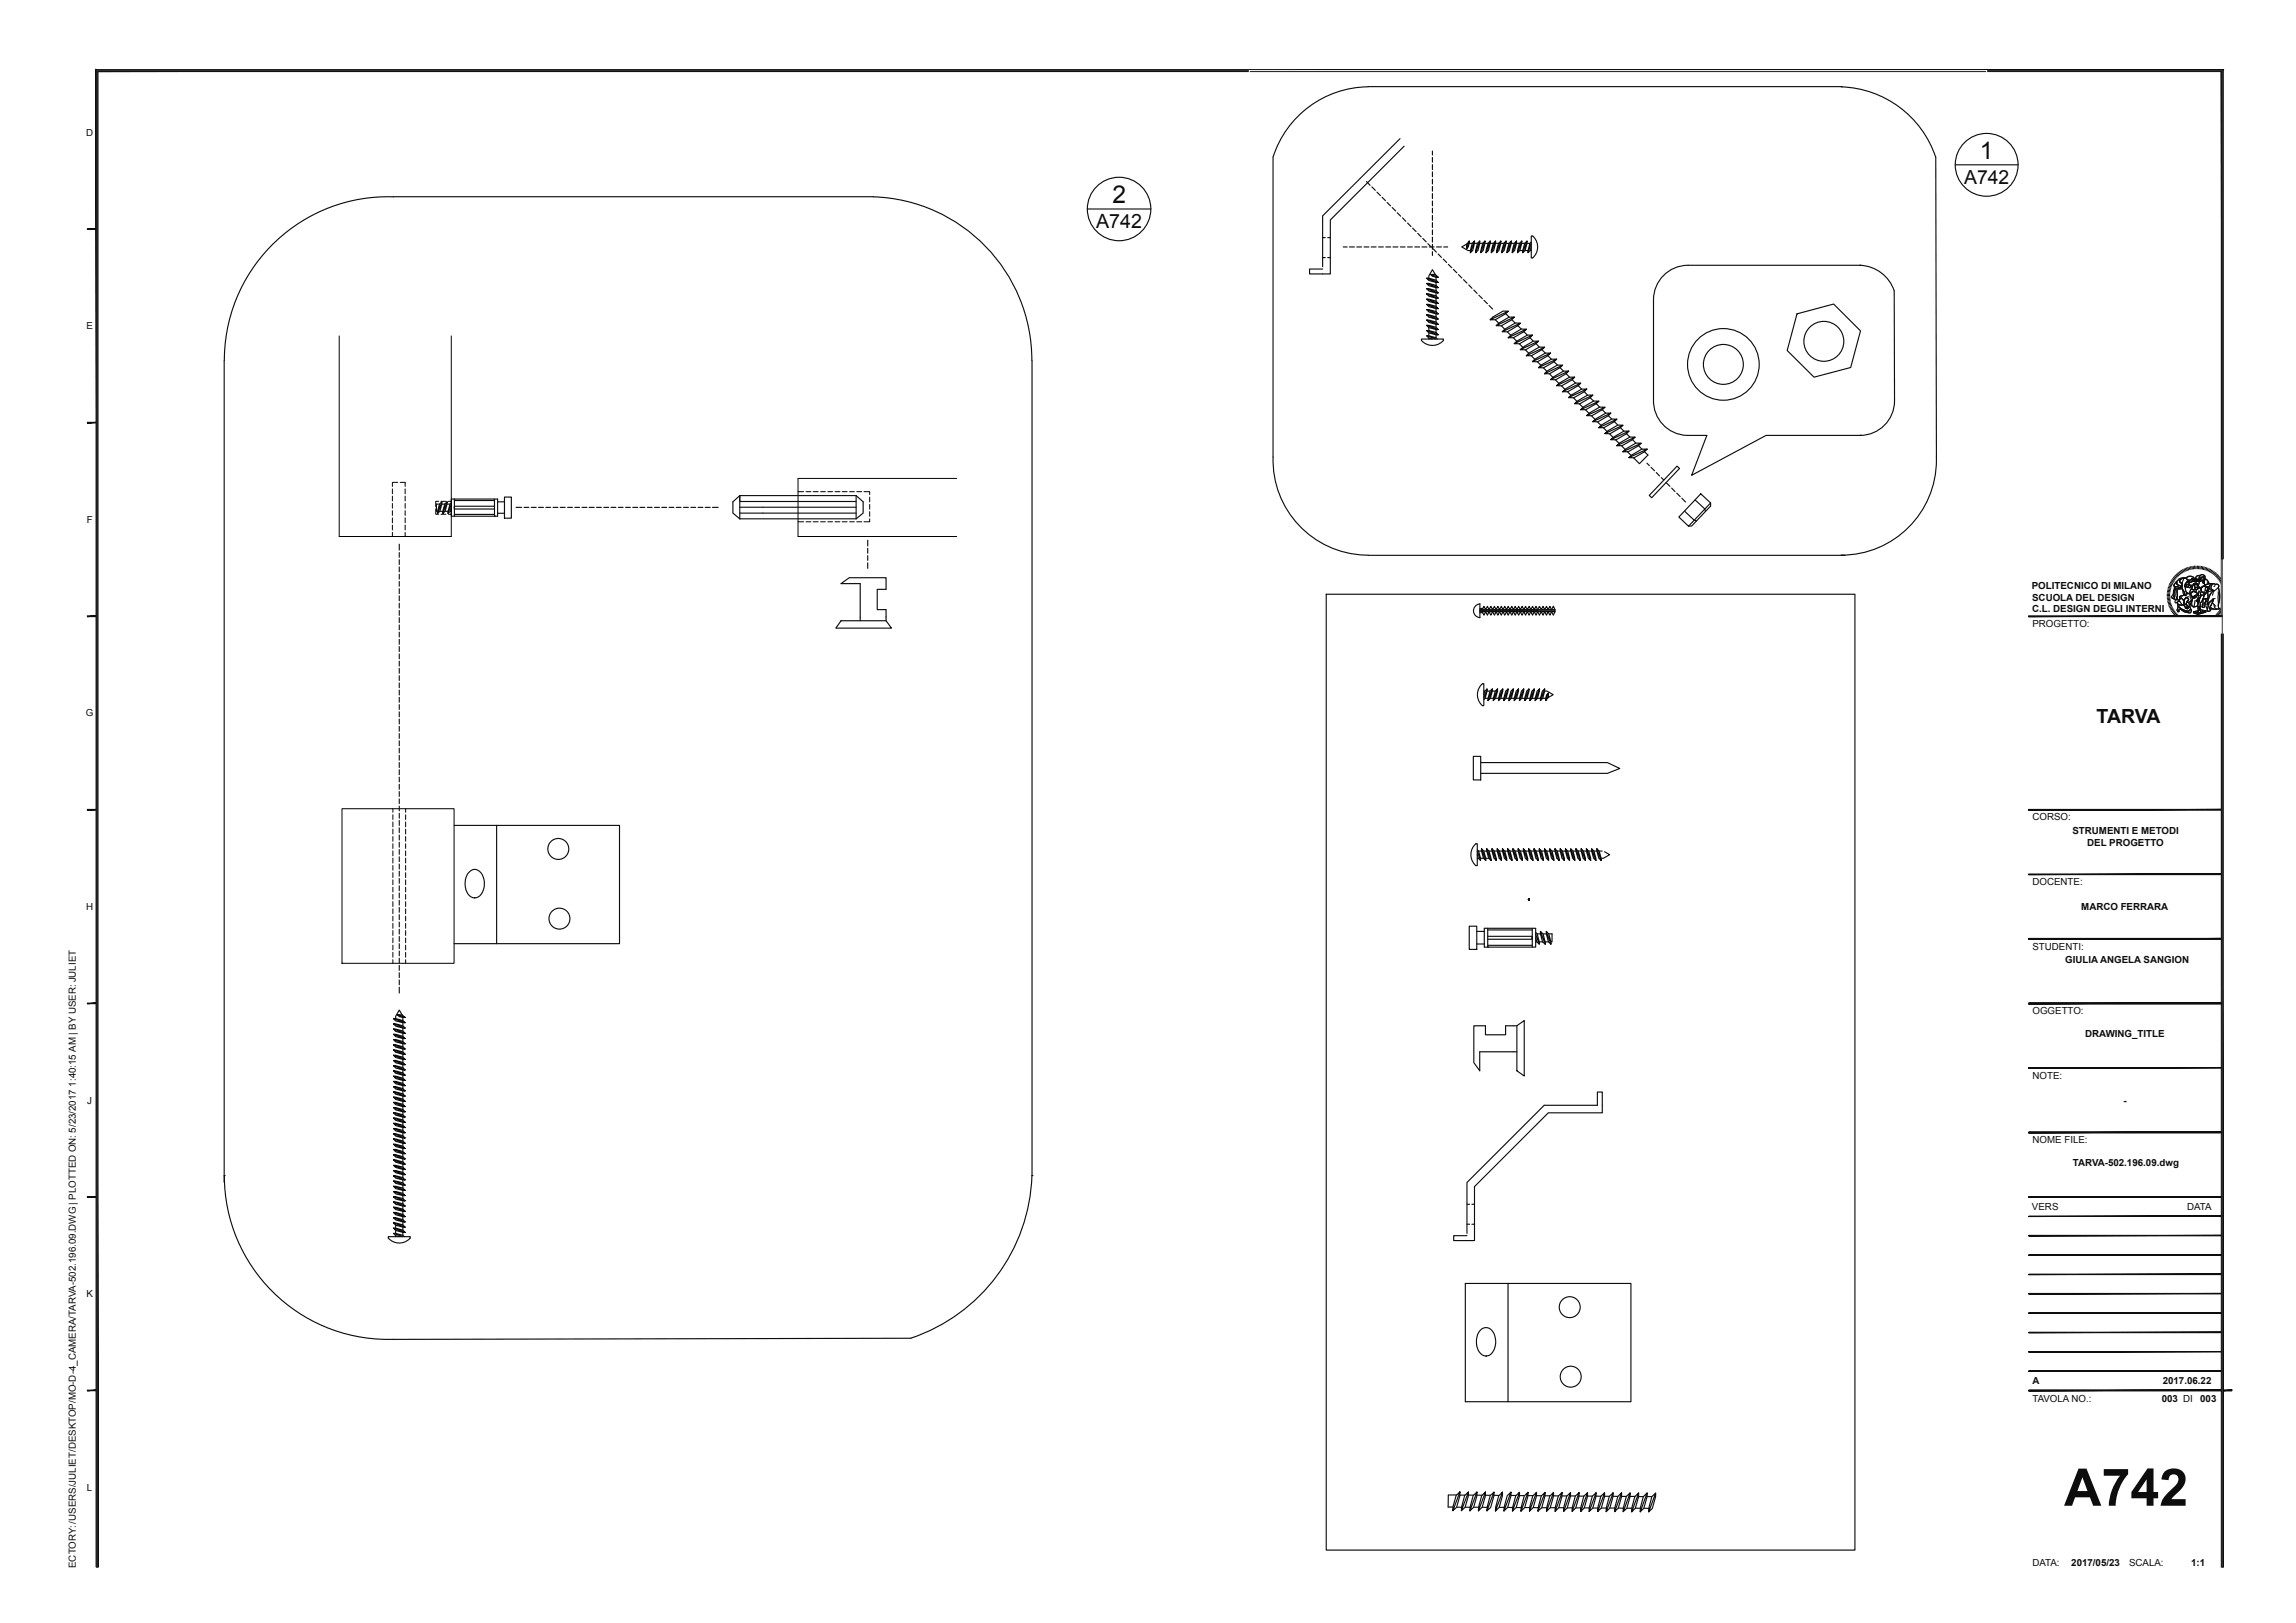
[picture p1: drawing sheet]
<svg xmlns="http://www.w3.org/2000/svg" width="594mm" height="420mm" viewBox="0 0 594 420" stroke-linecap="round" stroke-linejoin="round" font-family="sans-serif">
<defs><g id="words">
<text font-size="13.4" fill="#0d0d0d" x="534" y="389.7">A742</text>
<text font-size="6.4" fill="#0d0d0d" x="287.8" y="52.6">2</text>
<text font-size="6.3" fill="#0d0d0d" x="512.2" y="41.2">1</text>
<text font-size="5.1" fill="#0d0d0d" x="283.6" y="59.1">A742</text>
<g font-size="5" fill="#0d0d0d">
<text x="508.1" y="47.6">A742</text>
<text x="542.4" y="187.2">TARVA</text>
</g>
<g font-size="2.5" fill="#0d0d0d">
<text x="22.3" y="35.2">D</text>
<text x="22.4" y="85.2">E</text>
<text x="22.4" y="135.3">F</text>
<text x="525.7" y="152.4">POLITECNICO DI MILANO</text>
<text x="525.7" y="155.4">SCUOLA DEL DESIGN</text>
<text x="525.7" y="158.5">C.L. DESIGN DEGLI INTERNI</text>
<text x="525.8" y="162.2">PROGETTO:</text>
<text x="22.2" y="185.4">G</text>
<text x="525.8" y="212.3">CORSO:</text>
<text x="536.2" y="215.8">STRUMENTI E METODI</text>
<text x="540" y="218.8">DEL PROGETTO</text>
<text x="525.8" y="229">DOCENTE:</text>
<text x="22.3" y="235.5">H</text>
<text x="538.4" y="235.5">MARCO FERRARA</text>
<text x="525.8" y="245.7">STUDENTI:</text>
<text x="534.3" y="249.2">GIULIA ANGELA SANGION</text>
<text x="525.8" y="262.4">OGGETTO:</text>
<text x="539.5" y="268.4">DRAWING_TITLE</text>
<text x="525.8" y="279.1">NOTE:</text>
<text x="22.6" y="285.6">J</text>
<text x="549.4" y="285.6">-</text>
<text x="525.8" y="295.8">NOME FILE:</text>
<text x="536.3" y="301.8">TARVA-502.196.09.dwg</text>
<text x="525.7" y="313.1">VERS</text>
<text x="565.8" y="313.1">DATA</text>
<text x="22.4" y="335.7">K</text>
<text x="525.8" y="358.2">A</text>
<text x="559.5" y="358.2">2017.06.22</text>
<text x="525.8" y="362.7">TAVOLA NO.:</text>
<text x="559.3" y="362.7">003 DI</text>
<text x="569.2" y="362.7">003</text>
<text x="22.5" y="385.8">L</text>
<text x="525.8" y="405.4">DATA:</text>
<text x="535.9" y="405.3">2017/05/23</text>
<text x="550.8" y="405.3">SCALA:</text>
<text x="566.8" y="405.3">1:1</text>
<text x="19.6" y="410.1" transform="rotate(-90 19.6 410.1)">DIRECTORY: /USERS/JULIET/DESKTOP/MO-D-4_CAMERA/TARVA-502.196.09.DWG | PLOTTED ON: 5/23/2017 1:40:15 AM | BY USER: JULIET</text>
</g>
</g></defs>
<g fill="none" stroke="#000" stroke-width=".26">
<path d="M87.8 86.9v51.9h29v-51.9M101.5 124.8v1.1M101.5 126.5v1.3M101.5 128.4v1.2M101.5 130.3v1.2M101.5 132.1v1.3M101.5 134v1.3M101.5 135.9v1.2M101.5 137.8v1M101.6 124.8h1.3M103.5 124.8h1.3v1.1M104.8 126.5v1.3"/>
<path d="M104.8 128.4v1.2M104.8 130.3v1.2M104.8 132.1v1.3M104.8 134v1.3M104.8 135.9v1.2M104.8 137.8v1M112.7 131.7v1.4h.8M113.5 129.7h-.8v1.4M114.1 133.1h1.3M114.1 129.7h1.3M116 133.1h.8M116 129.7h.8"/>
<path d="M206.5 127.2h1.4M206.5 135h1.4M208.5 127.2h1.3M208.5 135h1.3M210.4 127.2h1.3M210.4 135h1.3M212.3 127.2h1.2M212.3 135h1.2M214.2 127.2h1.2M214.2 135h1.2M216 127.2h1.3M216 135h1.3"/>
<path d="M217.9 127.2h1.3M217.9 135h1.3M219.8 127.2h1.2M219.8 135h1.2M221.7 127.2h1.2M221.7 135h1.2M223.5 127.2h1.5v.8M225 134.3v.7h-1.5M225 128.6v1.3M225 130.5v1.3M225 132.4v1.2M247.5 123.8h-41v15h41"/>
<path d="M88.5 209.3h29v40h-29zM101.6 209.3v.9M101.6 210.8v1.3M101.6 212.7v1.3M101.6 214.6v1.2M101.6 216.5v1.2M101.6 218.3v1.3M104.9 209.3v.9M104.9 210.8v1.3M104.9 212.7v1.3M104.9 214.6v1.2M104.9 216.5v1.2"/>
<path d="M104.9 218.3v1.3M101.6 220.2v1.3M101.6 222.1v1.2M101.6 224v1.2M101.6 225.8v1.3M101.6 227.7v1.3M101.6 229.6v1.2M101.6 231.5v1.2M101.6 233.3v1.3M101.6 235.2v1.3M101.6 237.1v1.2M101.6 239v1.2"/>
<path d="M104.9 220.2v1.3M104.9 222.1v1.2M104.9 224v1.2M104.9 225.8v1.3M104.9 227.7v1.3M104.9 229.6v1.2M104.9 231.5v1.2M104.9 233.3v1.3M104.9 235.2v1.3M104.9 237.1v1.2M104.9 239v1.2M395.4 232.8h.1"/>
<path d="M101.6 240.8v1.3M101.6 242.7v1.2M101.6 244.6v1.2M101.6 246.4v1.3M101.6 248.4v.9M104.9 240.8v1.3M104.9 242.7v1.2M104.9 244.6v1.2M104.9 246.4v1.3M104.9 248.4v.9"/>
</g>
<g fill="none" stroke="#0d0d0d" stroke-width=".3">
<path d="M101.8 50.9h124.2M101.8 50.9a42.4 42.4 0 0 0-43.8 42.4v212.7M225.9 50.9a42.4 42.4 0 0 1 41.1 42.4M267 93.3v210.9M113.7 130.5l-.5 2.4 1.1-3-.5 2.4-.6 .6M113.8 132.3h.8M114.3 129.9l-.6 .6h-.8v1.8h.3M114.3 130.5h.8M115.1 132.3h.8M115.7 129.9l-.6 .6-.5 2.4 1.1-3-.6 2.4-.5 .6M115.7 130.5h.7M116.5 132.3h.3"/>
<path d="M116.8 130.1l-.4 .4-.5 2.4 .9-2.3M116.8 131.4l-.3 .9-.6 .6M117.6 129.1v4.5M117.6 129.5h10.3M117.6 133.1h10.3M127.9 133.6h.1M127.9 131h-10.3v.7h10.3M127.9 129.1v4.5M128.7 129.9v-.8h-11.9v4.5h11.9v-.8M128.7 132.8h1.8M130.5 128.6h1.8v5.5h-1.8zM130.5 129.9h-1.8v2.9"/>
<path d="M133.5 131.3h1.5M135.6 131.3h1.2M137.5 131.3h1.2M139.3 131.3h1.3M141.2 131.3h1.3M143.1 131.3h1.2M144.9 131.3h1.3M146.9 131.3h1.2M148.7 131.3h1.2M150.6 131.3h1.2M152.4 131.3h1.3M154.3 131.3h1.3"/>
<path d="M156.2 131.3h1.3M158.1 131.3h1.2M160 131.3h1.2M161.8 131.3h1.3M163.7 131.3h1.3M165.6 131.3h1.2M167.5 131.3h1.2M169.3 131.3h1.3M171.2 131.3h1.3M173.1 131.3h1.2M175 131.3h1.2M176.8 131.3h1.3"/>
<path d="M178.7 131.3h1.3M180.6 131.3h1.2M182.5 131.3h1.2M184.3 131.3h1.5M191.4 128.3l-1.8 1.6v2.9l1.8 1.5M191.4 128.3v1.5h30.1M191.4 128.3h30.1M191.4 134.3h30.1M191.4 128.3v6M191.4 131.3h30.1M191.4 132.8h30.1M221.5 128.3l1.8 1.6v2.9l-1.8 1.5"/>
<path d="M221.5 128.3v6M224.5 139.8v1.5M103.3 140.8v1.5M103.3 143v1.2M103.3 144.8v1.3M103.3 146.7v1.3M103.3 148.6v1.2M103.3 150.5v1.2M103.3 152.3v1.3M103.3 154.2v1.3M103.3 156.1v1.2M103.3 158v1.2"/>
<path d="M103.3 159.8v1.3M224.5 141.9v1.3M224.5 143.8v1.2M224.5 145.7v1.4M103.3 161.7v1.3M103.3 163.6v1.2M103.3 165.5v1.2M103.3 167.3v1.3M103.3 169.2v1.3M103.3 171.1v1.3M103.3 173v1.2M103.3 174.9v1.2"/>
<path d="M103.3 176.7v1.3M103.3 178.6v1.3M217.6 160.6h11.6l1.4 1.9h-14.4zM222.5 160.6v-9.6h-4.9l2.1-1.5h9.5v3h-2.3v5.3h2.3v2.8M103.3 180.4v1.3M103.3 182.4v1.2M103.3 184.2v1.3M103.3 186.1v1.3M103.3 188v1.2M103.3 189.8v1.3M103.3 191.7v1.3M103.3 193.6v1.2"/>
<path d="M103.3 195.5v1.2M103.3 197.3v1.3M103.3 199.2v1.3M103.3 201.1v1.2M103.3 203v1.2M103.3 204.8v1.3M103.3 206.7v1.3M103.3 208.6v1.2M103.3 210.5v1.2M103.3 212.3v1.3M103.3 214.2v1.3M103.3 216.1v1.3"/>
<path d="M103.3 218v1.2M103.3 219.9v1.2M117.5 213.6h11M128.5 213.6v30.6h-11M128.5 213.6h31.8v30.6h-31.8M103.3 221.7v1.3M103.3 223.6v1.3M103.3 225.5v1.2M103.3 227.4v1.2M103.3 229.2v1.3M103.3 231.1v1.3M103.3 233v1.2"/>
<path d="M103.3 234.8v1.3M103.3 236.7v1.3M103.3 238.6v1.2M121.3 225.8a1.96 1.96 0 0 1 3.4 .5 4.6 4.6 0 0 1-1 5.8 2.29 2.29 0 0 1-3.2-1.9l-.1-2a4.1 4.1 0 0 1 .9-2.4zM395.4 232.8h.1M103.3 240.5v1.2M103.3 242.3v1.3M103.3 244.2v1.3M103.3 246.1v1.2M103.3 248v1.2M103.3 249.8v1.3M103.3 251.7v1.3"/>
<path d="M103.3 253.6v1.2M103.3 255.5v1.5M101.8 273.1l.6 .6 2.4 .5-3-1.1 2.4 .5 .6 .6M101.8 270.4l.6 .6 2.4 .5-3-1.1 2.4 .5 .6 .6M101.8 271.7l.6 .6 2.4 .5-3-1.1 2.4 .5 .6 .6M101.8 263.6l.6 .6 2.4 .5-3-1.1 2.4 .5 .6 .6M101.8 264.9l.6 .6 2.4 .5-3-1.1 2.4 .6 .6 .5M101.8 278.5l.6 .6 2.4 .5-3-1.1 2.4 .5 .6 .6M101.8 279.8l.6 .6 2.4 .5-3-1.1 2.4 .6 .6 .5M101.8 275.8l.6 .6 2.4 .5-3-1.1 2.4 .5 .6 .6M101.8 277.1l.6 .6 2.4 .5-3-1.1 2.4 .5 .6 .6M101.8 274.4l.6 .6 2.4 .5-3-1.1 2.4 .5 .6 .6"/>
<path d="M101.8 269l.6 .6 2.4 .5-3-1.1 2.4 .5 .6 .6M101.8 266.3l.6 .6 2.4 .5-3-1.1 2.4 .5 .6 .6M101.8 267.7l.6 .5 2.4 .6-3-1.1 2.4 .5 .6 .6M102.9 262.6l.4 .5 1.5 .2-1.9-.7 1.2 .1 .7 .6M104.1 262.7l-.8-1.3-.9 1.6v.6M104.2 263.3v.8M104.2 264.7v.8M104.2 266v.8M104.2 267.4v.8M104.2 268.8v.7M104.2 270.1v.8M104.2 271.5v.7"/>
<path d="M104.2 272.8v.8M104.2 274.2v.7M104.2 275.5v.8M104.2 276.9v.7M104.2 278.2v.8M104.2 279.6v.8M101.8 298.8l.6 .6 2.4 .5-3-1.1 2.4 .5 .6 .6M101.8 296.1l.6 .6 2.4 .5-3-1.1 2.4 .5 .6 .6M101.8 297.5l.6 .6 2.4 .5-3-1.1 2.4 .5 .6 .6M101.8 294.7l.6 .6 2.4 .6-3-1.2 2.4 .6 .6 .6M101.8 292l.6 .6 2.4 .5-3-1.1 2.4 .5 .6 .6M101.8 293.4l.6 .6 2.4 .5-3-1.1 2.4 .5 .6 .6"/>
<path d="M101.8 290.7l.6 .6 2.4 .5-3-1.1 2.4 .5 .6 .6M101.8 288l.6 .6 2.4 .5-3-1.1 2.4 .5 .6 .6M101.8 289.3l.6 .6 2.4 .5-3-1.1 2.4 .5 .6 .6M101.8 285.3l.6 .6 2.4 .5-3-1.1 2.4 .5 .6 .6M101.8 286.6l.6 .6 2.4 .5-3-1.1 2.4 .5 .6 .6M101.8 283.9l.6 .6 2.4 .5-3-1.1 2.4 .5 .6 .6M101.8 282.6l.6 .6 2.4 .5-3-1.1 2.4 .5 .6 .6M101.8 281.2l.6 .6 2.4 .5-3-1.1 2.4 .5 .6 .6M104.2 280.9v.8M104.2 282.3v.8M104.2 283.7v.7M104.2 285v.8"/>
<path d="M104.2 286.4v.7M104.2 287.7v.8M104.2 289.1v.7M104.2 290.4v.8M104.2 291.8v.7M104.2 293.1v.8M104.2 294.5v.8M104.2 295.9v.7M104.2 297.2v.8M104.2 298.6v.7M104.2 299.9v.8M58 304.2h.1"/>
<path d="M58 304.2a42.4 42.4 0 0 0 43.8 42.4M101.8 315.1l.6 .6 2.4 .5-3-1.1 2.4 .5 .6 .6M101.8 316.5l.6 .6 2.4 .5-3-1.1 2.4 .5 .6 .6M101.8 317.8l.6 .6 2.4 .5-3-1.1 2.4 .5 .6 .6M101.8 312.4l.6 .6 2.4 .5-3-1.1 2.4 .5 .6 .6M101.8 313.8l.6 .6 2.4 .5-3-1.1 2.4 .5 .6 .6M101.8 311l.6 .6 2.4 .5-3-1.1 2.4 .5 .6 .6M101.8 319.2l.6 .6 .9 .2M101.8 308.3l.6 .6 2.4 .5-3-1.1 2.4 .5 .6 .6M101.8 309.7l.6 .6 2.4 .5-3-1.1 2.4 .5 .6 .6M101.8 305.6l.6 .6 2.4 .5-3-1.1 2.4 .5 .6 .6M101.8 307l.6 .6 2.4 .4-3-1 2.4 .4 .6 .6"/>
<path d="M101.8 304.3l.6 .6 2.4 .4-3-1 2.4 .4 .6 .6M101.8 302.9l.6 .6 2.4 .5-3-1.1 2.4 .5 .6 .6M101.8 301.6l.6 .5 2.4 .5-3-1 2.4 .4 .6 .6M101.8 300.2l.6 .6 2.4 .5-3-1.1 2.4 .5 .6 .6M102.4 317.1v.7M102.4 318.4v.8M102.4 319.8v.2M104.2 301.3v.7M104.2 302.6v.8M104.2 304v.7M104.2 305.3v.8M104.2 306.7v.7"/>
<path d="M104.2 308v.8M104.2 309.4v.8M104.2 310.8v.7M104.2 312.1v.8M104.2 313.5v.8M104.2 314.9v.7M104.2 316.2v.8M104.2 317.6v.7M104.2 318.9v.8M267 304.2a46 46 0 0 1-31.3 42.1l-133.9 .3M267 304.2h.1M100.5 320h5.6v.4a3.8 3.8 0 0 1-5.6 0z"/>
<path d="M104.1 320l-2.3-.8 2.4 .5 .4 .3"/>
<circle cx="144.4" cy="219.7" r="2.71"/>
<circle cx="144.7" cy="237.7" r="2.71"/>
</g>
<path d="M395.4 232.8h.1" fill="none" stroke="#000" stroke-width=".26"/>
<path d="M395.4 232.8h.1" fill="none" stroke="#0d0d0d" stroke-width=".3"/>
<path d="M395.4 232.8h.1" fill="none" stroke="#000" stroke-width=".26"/>
<path d="M395.4 232.8h.1" fill="none" stroke="#0d0d0d" stroke-width=".3"/>
<path d="M395.4 232.8h.1" fill="none" stroke="#000" stroke-width=".26"/>
<path d="M395.4 232.8h.1" fill="none" stroke="#0d0d0d" stroke-width=".3"/>
<path d="M395.4 232.8h.1" fill="none" stroke="#000" stroke-width=".26"/>
<path d="M395.4 232.8h.1" fill="none" stroke="#0d0d0d" stroke-width=".3"/>
<path d="M395.4 232.8h.1" fill="none" stroke="#000" stroke-width=".26"/>
<path d="M395.4 232.8h.1" fill="none" stroke="#0d0d0d" stroke-width=".3"/>
<path d="M395.4 232.8h.1" fill="none" stroke="#000" stroke-width=".26"/>
<path d="M395.4 232.8h.1" fill="none" stroke="#0d0d0d" stroke-width=".3"/>
<path d="M395.4 232.8h.1" fill="none" stroke="#000" stroke-width=".26"/>
<path d="M395.4 232.8h.1" fill="none" stroke="#0d0d0d" stroke-width=".3"/>
<path d="M395.4 232.8h.1" fill="none" stroke="#0d0d0d" stroke-width=".3"/>
<path d="M395.4 232.8h.1" fill="none" stroke="#0d0d0d" stroke-width=".3"/>
<path d="M395.4 232.8h.1" fill="none" stroke="#0d0d0d" stroke-width=".3"/>
<path d="M395.4 232.8h.1" fill="none" stroke="#000" stroke-width=".26"/>
<path d="M395.4 232.8h.1" fill="none" stroke="#0d0d0d" stroke-width=".3"/>
<path d="M395.4 232.8h.1" fill="none" stroke="#000" stroke-width=".26"/>
<path d="M395.4 232.8h.1" fill="none" stroke="#0d0d0d" stroke-width=".3"/>
<path d="M395.4 232.8h.1" fill="none" stroke="#000" stroke-width=".26"/>
<path d="M395.4 232.8h.1" fill="none" stroke="#0d0d0d" stroke-width=".3"/>
<path d="M395.4 232.8h.1" fill="none" stroke="#000" stroke-width=".26"/>
<path d="M395.4 232.8h.1" fill="none" stroke="#0d0d0d" stroke-width=".3"/>
<path d="M395.4 232.8h.1" fill="none" stroke="#000" stroke-width=".26"/>
<path d="M395.4 232.8h.1" fill="none" stroke="#0d0d0d" stroke-width=".3"/>
<path d="M395.4 232.8h.1" fill="none" stroke="#000" stroke-width=".26"/>
<path d="M395.4 232.8h.1" fill="none" stroke="#0d0d0d" stroke-width=".3"/>
<path d="M395.4 232.8h.1" fill="none" stroke="#000" stroke-width=".26"/>
<path d="M395.4 232.8h.1" fill="none" stroke="#0d0d0d" stroke-width=".3"/>
<path d="M395.4 232.8h.1" fill="none" stroke="#000" stroke-width=".26"/>
<path d="M395.4 232.8h.1" fill="none" stroke="#0d0d0d" stroke-width=".3"/>
<path d="M395.4 232.8h.1" fill="none" stroke="#000" stroke-width=".26"/>
<path d="M395.4 232.8h.1" fill="none" stroke="#0d0d0d" stroke-width=".3"/>
<path d="M395.4 232.8h.1" fill="none" stroke="#000" stroke-width=".26"/>
<path d="M395.4 232.8h.1" fill="none" stroke="#f00" stroke-width=".26"/>
<path d="M395.4 232.8h.1" fill="none" stroke="#000" stroke-width=".26"/>
<path d="M395.4 232.8h.1" fill="none" stroke="#f00" stroke-width=".26"/>
<path d="M395.4 232.8h.1" fill="none" stroke="#000" stroke-width=".26"/>
<path d="M395.4 232.8h.1" fill="none" stroke="#ff0" stroke-width=".26"/>
<path d="M395.4 232.8h.1" fill="none" stroke="#000" stroke-width=".26"/>
<path d="M395.4 232.8h.1" fill="none" stroke="#0d0d0d" stroke-width=".3"/>
<path d="M395.4 232.8h.1" fill="none" stroke="#000" stroke-width=".26"/>
<path d="M395.4 232.8h.1" fill="none" stroke="#0d0d0d" stroke-width=".3"/>
<path d="M395.4 232.8h.1" fill="none" stroke="#989898" stroke-width=".26"/>
<path d="M395.4 232.8h.1" fill="none" stroke="#0d0d0d" stroke-width=".3"/>
<path d="M395.4 232.8h.1" fill="none" stroke="#989898" stroke-width=".26"/>
<path d="M395.4 232.8h.1" fill="none" stroke="#000" stroke-width=".26"/>
<path d="M395.4 232.8h.1" fill="none" stroke="#0d0d0d" stroke-width=".3"/>
<path d="M395.4 232.8h.1" fill="none" stroke="#0d0d0d" stroke-width=".3"/>
<path d="M395.4 232.8h.1" fill="none" stroke="#0d0d0d" stroke-width=".3"/>
<path d="M395.4 232.8h.1" fill="none" stroke="#0d0d0d" stroke-width=".3"/>
<path d="M395.4 232.8h.1" fill="none" stroke="#0d0d0d" stroke-width=".3"/>
<path d="M395.4 232.8h.1" fill="none" stroke="#0d0d0d" stroke-width=".3"/>
<path d="M395.4 232.8h.1" fill="none" stroke="#000" stroke-width=".26"/>
<path d="M395.4 232.8h.1" fill="none" stroke="#0d0d0d" stroke-width=".3"/>
<path d="M395.4 232.8h.1" fill="none" stroke="#000" stroke-width=".26"/>
<path d="M395.4 232.8h.1" fill="none" stroke="#0d0d0d" stroke-width=".3"/>
<path d="M395.4 232.8h.1" fill="none" stroke="#000" stroke-width=".26"/>
<path d="M395.4 232.8h.1" fill="none" stroke="#0d0d0d" stroke-width=".3"/>
<path d="M395.4 232.8h.1" fill="none" stroke="#000" stroke-width=".26"/>
<path d="M395.4 232.8h.1" fill="none" stroke="#0d0d0d" stroke-width=".3"/>
<path d="M395.4 232.8h.1" fill="none" stroke="#000" stroke-width=".26"/>
<path d="M395.4 232.8h.1" fill="none" stroke="#0d0d0d" stroke-width=".3"/>
<path d="M395.4 232.8h.1" fill="none" stroke="#0d0d0d" stroke-width=".3"/>
<path d="M395.4 232.8h.1" fill="none" stroke="#0d0d0d" stroke-width=".3"/>
<path d="M395.4 232.8h.1" fill="none" stroke="#0d0d0d" stroke-width=".3"/>
<path d="M395.4 232.8h.1" fill="none" stroke="#0d0d0d" stroke-width=".3"/>
<path d="M395.4 232.8h.1" fill="none" stroke="#0d0d0d" stroke-width=".3"/>
<path d="M395.4 232.8h.1" fill="none" stroke="#0d0d0d" stroke-width=".3"/>
<path d="M395.4 232.8h.1" fill="none" stroke="#000" stroke-width=".26"/>
<path d="M395.4 232.8h.1" fill="none" stroke="#0d0d0d" stroke-width=".3"/>
<path d="M395.4 232.8h.1" fill="none" stroke="#0d0d0d" stroke-width=".3"/>
<path d="M395.4 232.8h.1" fill="none" stroke="#989898" stroke-width=".26"/>
<path d="M395.4 232.8h.1" fill="none" stroke="#000" stroke-width=".26"/>
<path d="M395.4 232.8h.1" fill="none" stroke="#0d0d0d" stroke-width=".3"/>
<path d="M395.4 232.8h.1" fill="none" stroke="#000" stroke-width=".26"/>
<path d="M395.4 232.8h.1" fill="none" stroke="#0d0d0d" stroke-width=".3"/>
<path d="M395.4 232.8h.1" fill="none" stroke="#000" stroke-width=".26"/>
<path d="M395.4 232.8h.1" fill="none" stroke="#0d0d0d" stroke-width=".3"/>
<path d="M395.4 232.8h.1" fill="none" stroke="#000" stroke-width=".26"/>
<path d="M395.4 232.8h.1" fill="none" stroke="#0d0d0d" stroke-width=".3"/>
<path d="M395.4 232.8h.1" fill="none" stroke="#000" stroke-width=".26"/>
<path d="M395.4 232.8h.1" fill="none" stroke="#0d0d0d" stroke-width=".3"/>
<path d="M395.4 232.8h.1" fill="none" stroke="#000" stroke-width=".26"/>
<path d="M395.4 232.8h.1" fill="none" stroke="#0d0d0d" stroke-width=".3"/>
<path d="M395.4 232.8h.1" fill="none" stroke="#000" stroke-width=".26"/>
<path d="M395.4 232.8h.1" fill="none" stroke="#0d0d0d" stroke-width=".3"/>
<path d="M395.4 232.8h.1" fill="none" stroke="#000" stroke-width=".26"/>
<path d="M395.4 232.8h.1" fill="none" stroke="#0d0d0d" stroke-width=".3"/>
<path d="M395.4 232.8h.1" fill="none" stroke="#000" stroke-width=".26"/>
<path d="M395.4 232.8h.1" fill="none" stroke="#0d0d0d" stroke-width=".3"/>
<path d="M395.4 232.8h.1" fill="none" stroke="#000" stroke-width=".26"/>
<path d="M395.4 232.8h.1" fill="none" stroke="#0d0d0d" stroke-width=".3"/>
<path d="M395.4 232.8h.1" fill="none" stroke="#000" stroke-width=".26"/>
<path d="M395.4 232.8h.1" fill="none" stroke="#0d0d0d" stroke-width=".3"/>
<path d="M395.4 232.8h.1" fill="none" stroke="#000" stroke-width=".26"/>
<path d="M395.4 232.8h.1" fill="none" stroke="#0d0d0d" stroke-width=".3"/>
<path d="M395.4 232.8h.1" fill="none" stroke="#000" stroke-width=".26"/>
<path d="M395.4 232.8h.1" fill="none" stroke="#0d0d0d" stroke-width=".3"/>
<path d="M395.4 232.8h.1" fill="none" stroke="#000" stroke-width=".26"/>
<path d="M395.4 232.8h.1" fill="none" stroke="#0d0d0d" stroke-width=".3"/>
<path d="M395.4 232.8h.1" fill="none" stroke="#0d0d0d" stroke-width=".3"/>
<path d="M395.4 232.8h.1" fill="none" stroke="#000" stroke-width=".26"/>
<path d="M395.4 232.8h.1" fill="none" stroke="#0d0d0d" stroke-width=".3"/>
<path d="M395.4 232.8h.1" fill="none" stroke="#0d0d0d" stroke-width=".3"/>
<path d="M395.4 232.8h.1" fill="none" stroke="#000" stroke-width=".26"/>
<path d="M395.4 232.8h.1" fill="none" stroke="#0d0d0d" stroke-width=".3"/>
<path d="M395.4 232.8h.1" fill="none" stroke="#000" stroke-width=".26"/>
<path d="M395.4 232.8h.1" fill="none" stroke="#0d0d0d" stroke-width=".3"/>
<path d="M395.4 232.8h.1" fill="none" stroke="#000" stroke-width=".26"/>
<path d="M395.4 232.8h.1" fill="none" stroke="#0d0d0d" stroke-width=".3"/>
<path d="M395.4 232.8h.1" fill="none" stroke="#0d0d0d" stroke-width=".3"/>
<path d="M395.4 232.8h.1" fill="none" stroke="#000" stroke-width=".26"/>
<path d="M395.4 232.8h.1" fill="none" stroke="#0d0d0d" stroke-width=".3"/>
<path d="M395.4 232.8h.1" fill="none" stroke="#0d0d0d" stroke-width=".3"/>
<path d="M395.4 232.8h.1" fill="none" stroke="#f00" stroke-width=".26"/>
<path d="M395.4 232.8h.1" fill="none" stroke="#000" stroke-width=".26"/>
<path d="M395.4 232.8h.1" fill="none" stroke="#0d0d0d" stroke-width=".3"/>
<path d="M395.4 232.8h.1" fill="none" stroke="#000" stroke-width=".26"/>
<path d="M395.4 232.8h.1" fill="none" stroke="#0d0d0d" stroke-width=".3"/>
<path d="M395.4 232.8h.1" fill="none" stroke="#000" stroke-width=".26"/>
<path d="M395.4 232.8h.1" fill="none" stroke="#0d0d0d" stroke-width=".3"/>
<path d="M395.4 232.8h.1" fill="none" stroke="#000" stroke-width=".26"/>
<path d="M395.4 232.8h.1" fill="none" stroke="#0d0d0d" stroke-width=".3"/>
<path d="M395.4 232.8h.1" fill="none" stroke="#000" stroke-width=".26"/>
<path d="M395.4 232.8h.1" fill="none" stroke="#0d0d0d" stroke-width=".3"/>
<path d="M395.4 232.8h.1" fill="none" stroke="#000" stroke-width=".26"/>
<path d="M395.4 232.8h.1" fill="none" stroke="#0d0d0d" stroke-width=".3"/>
<path d="M395.4 232.8h.1" fill="none" stroke="#0d0d0d" stroke-width=".3"/>
<path d="M395.4 232.8h.1" fill="none" stroke="#0d0d0d" stroke-width=".3"/>
<path d="M395.4 232.8h.1" fill="none" stroke="#0d0d0d" stroke-width=".3"/>
<path d="M395.4 232.8h.1" fill="none" stroke="#0d0d0d" stroke-width=".3"/>
<path d="M395.4 232.8h.1" fill="none" stroke="#000" stroke-width=".26"/>
<path d="M395.4 232.8h.1" fill="none" stroke="#0d0d0d" stroke-width=".3"/>
<path d="M395.4 232.8h.1" fill="none" stroke="#000" stroke-width=".26"/>
<path d="M395.4 232.8h.1" fill="none" stroke="#0d0d0d" stroke-width=".3"/>
<path d="M395.4 232.8h.1" fill="none" stroke="#000" stroke-width=".26"/>
<path d="M395.4 232.8h.1" fill="none" stroke="#0d0d0d" stroke-width=".3"/>
<path d="M395.4 232.8h.1" fill="none" stroke="#000" stroke-width=".26"/>
<path d="M395.4 232.8h.1" fill="none" stroke="#0d0d0d" stroke-width=".3"/>
<path d="M395.4 232.8h.1" fill="none" stroke="#000" stroke-width=".26"/>
<path d="M395.4 232.8h.1" fill="none" stroke="#0d0d0d" stroke-width=".3"/>
<path d="M395.4 232.8h.1" fill="none" stroke="#0d0d0d" stroke-width=".3"/>
<path d="M395.4 232.8h.1" fill="none" stroke="#000" stroke-width=".26"/>
<path d="M395.4 232.8h.1" fill="none" stroke="#0d0d0d" stroke-width=".3"/>
<path d="M395.4 232.8h.1" fill="none" stroke="#000" stroke-width=".26"/>
<path d="M395.4 232.8h.1" fill="none" stroke="#0d0d0d" stroke-width=".3"/>
<path d="M395.4 232.8h.1" fill="none" stroke="#333" stroke-width=".26"/>
<path d="M395.4 232.8h.1" fill="none" stroke="#333" stroke-width=".26"/>
<path d="M395.4 232.8h.1" fill="none" stroke="#333" stroke-width=".26"/>
<path d="M395.4 232.8h.1" fill="none" stroke="#333" stroke-width=".26"/>
<path d="M395.4 232.8h.1" fill="none" stroke="#333" stroke-width=".26"/>
<path d="M395.4 232.8h.1" fill="none" stroke="#333" stroke-width=".26"/>
<path d="M395.4 232.8h.1" fill="none" stroke="#333" stroke-width=".26"/>
<path d="M395.4 232.8h.1" fill="none" stroke="#0d0d0d" stroke-width=".3"/>
<path d="M395.4 232.8h.1" fill="none" stroke="#0d0d0d" stroke-width=".3"/>
<path d="M395.4 232.8h.1" fill="none" stroke="#0d0d0d" stroke-width=".3"/>
<path d="M395.4 232.8h.1" fill="none" stroke="#f00" stroke-width=".26"/>
<path d="M395.4 232.8h.1" fill="none" stroke="#000" stroke-width=".26"/>
<path d="M395.4 232.8h.1" fill="none" stroke="#333" stroke-width=".26"/>
<path d="M395.4 232.8h.1" fill="none" stroke="#0d0d0d" stroke-width=".3"/>
<path d="M395.4 232.8h.1" fill="none" stroke="#0d0d0d" stroke-width=".3"/>
<path d="M395.4 232.8h.1" fill="none" stroke="#0d0d0d" stroke-width=".3"/>
<path d="M395.4 232.8h.1" fill="none" stroke="#0d0d0d" stroke-width=".3"/>
<path d="M395.4 232.8h.1" fill="none" stroke="#0d0d0d" stroke-width=".3"/>
<path d="M395.4 232.8h.1" fill="none" stroke="#0d0d0d" stroke-width=".3"/>
<path d="M395.4 232.8h.1" fill="none" stroke="#0d0d0d" stroke-width=".3"/>
<path d="M395.4 232.8h.1" fill="none" stroke="#0d0d0d" stroke-width=".3"/>
<path d="M395.4 232.8h.1" fill="none" stroke="#0d0d0d" stroke-width=".3"/>
<path d="M395.4 232.8h.1" fill="none" stroke="#0d0d0d" stroke-width=".3"/>
<path d="M395.4 232.8h.1" fill="none" stroke="#0d0d0d" stroke-width=".3"/>
<path d="M395.4 232.8h.1" fill="none" stroke="#0d0d0d" stroke-width=".3"/>
<path d="M395.4 232.8h.1" fill="none" stroke="#0d0d0d" stroke-width=".3"/>
<path d="M395.4 232.8h.1" fill="none" stroke="#0d0d0d" stroke-width=".3"/>
<path d="M395.4 232.8h.1" fill="none" stroke="#0d0d0d" stroke-width=".3"/>
<path d="M395.4 232.8h.1" fill="none" stroke="#0d0d0d" stroke-width=".3"/>
<path d="M395.4 232.8h.1" fill="none" stroke="#0d0d0d" stroke-width=".3"/>
<path d="M395.4 232.8h.1" fill="none" stroke="#0d0d0d" stroke-width=".3"/>
<path d="M395.4 232.8h.1" fill="none" stroke="#0d0d0d" stroke-width=".3"/>
<path d="M395.4 232.8h.1" fill="none" stroke="#0d0d0d" stroke-width=".3"/>
<path d="M395.4 232.8h.1" fill="none" stroke="#0d0d0d" stroke-width=".3"/>
<path d="M395.4 232.8h.1" fill="none" stroke="#0d0d0d" stroke-width=".3"/>
<path d="M395.4 232.8h.1" fill="none" stroke="#0d0d0d" stroke-width=".3"/>
<g fill="none" stroke="#0d0d0d" stroke-width=".3">
<path d="M353.9 22.5a26.1 26.1 0 0 0-24.5 18.1M353.9 22.4h122.5M362.2 35.9l-20 20v13.1M363.3 37.8l-19.1 19.1v14h-5.4v-1.3h3.4M370.6 39.1v1M476.4 22.5a26.7 26.7 0 0 1 24.4 18.1l.2 77.7M476.4 22.4h.1M329.4 40.6v77.7a24.6 24.6 0 0 0 24.5 25.4M353.5 47l1 .9M354.9 48.4l.9 .9M356.2 49.7l.9 .9M357.5 51l.9 .9"/>
<path d="M358.9 52.4l.8 .9M360.2 53.7l.9 .9M361.5 55.1l.9 .8M362.8 56.4l.9 .9M364.2 57.7l.8 .9M365.5 59l.9 .9M370.6 40.7v1.3M370.6 42.6v1.3M370.6 44.5v1.2M370.6 46.4v1.2M370.6 48.2v1.3M370.6 50.1v1.3"/>
<path d="M370.6 52v1.2M370.6 53.9v1.2M370.6 55.7v1.3M370.6 57.6v1.3M370.6 59.5v1.2M342.2 66.7h.7M342.2 61.5h.7M343.5 66.7h.7M343.5 61.5h.7M347.5 63.9h1M349.1 63.9h1.3M351 63.9h1.3"/>
<path d="M352.9 63.9h1.3M354.8 63.9h1.2M356.7 63.9h1.2M358.5 63.9h1.3M360.4 63.9h1.3M362.3 63.9h1.2M364.2 63.9h1.2M366 63.9h1.3M366.8 60.4l.9 .9M367.9 63.9h1.2M368.1 61.7l.9 .9M369.1 77.4l.6 .6 2.4 .5-3-1.1 2.4 .5 .6 .6"/>
<path d="M369.1 78.8l.6 .6 2.4 .5-3-1.1 2.4 .5 .6 .6M369.1 74.7l.6 .6 2.4 .5-3-1.1 2.4 .5 .6 .6M369.1 76.1l.6 .5 2.4 .6-3-1.1 2.4 .5 .6 .6M369.1 72l.6 .6 2.4 .5-3-1.1 2.4 .5 .6 .6M369.1 73.3l.6 .6 2.4 .5-3-1.1 2.4 .6 .6 .5M369.4 63.1l.9 .8M369.8 63.9h1.2M370.1 71l.5 .5 1.5 .2-2-.7 1.2 .1 .8 .6M370.6 61.4v1.2M370.6 63.2v1.3M370.6 65.1v1M370.8 64.4l.8 .9"/>
<path d="M371.3 71.1l-.7-1.3-.9 1.6v.6M371.5 71.7v.8M371.5 73.1v.8M371.5 74.4v.8M371.5 75.8v.8M371.5 77.2v.7M371.5 78.5v.8M371.5 79.9v.7M371.6 63.9h1.3M372.1 65.7l.8 .9M373.4 67l.9 .9M373.5 63.9h1"/>
<path d="M374.7 68.4l.9 .9M376 69.7l.9 .9M377.3 71.1l.9 .8M378.6 72.4l.9 .9M379.5 63.1l-1.3 .8 1.6 .9h.6M380 73.7l.8 .9M380.1 62.4l-.6 .7-.1 1.2 .7-1.9-.2 1.5-.5 .4M380.1 63h.8M381.3 75l.8 .9M381.5 62.4l-.6 .6-.5 2.4 1.1-3-.5 2.4-.6 .6M381.5 63h.7M382.6 76.4l.9 .9"/>
<path d="M382.8 62.4l-.6 .6-.4 2.4 1-3-.4 2.4-.6 .6M382.8 63h.8M383.9 77.7l.9 .9M384.2 62.4l-.6 .6-.5 2.4 1.1-3-.5 2.4-.6 .6M384.2 63h.8M385.2 79.1l1 .9M385.5 62.4l-.5 .6-.5 2.4 1-3-.4 2.4-.6 .6M385.5 63h.8M386.9 62.4l-.6 .6-.5 2.4 1.1-3-.5 2.4-.6 .6M386.9 63h.8M388.3 62.4l-.6 .6-.5 2.4 1.1-3-.5 2.4-.6 .6M388.3 63h.7"/>
<path d="M389.6 62.4l-.6 .6-.5 2.4 1.1-3-.5 2.4-.6 .6M389.6 63h.8M391 62.4l-.6 .6-.5 2.4 1.1-3-.5 2.4-.6 .6M391 63h.8M392.3 62.4l-.5 .6-.6 2.4 1.1-3-.5 2.4-.6 .6M392.3 63h.8M393.2 64.8h.8M393.7 62.4l-.6 .6-.5 2.4 1.1-3-.5 2.4-.6 .6M393.7 63h.8M394.5 64.8h.8M395.1 62.4l-.6 .6-.5 2.4 1.1-3-.6 2.4-.5 .6M395.1 63h.7"/>
<path d="M395.9 64.8h.3M396.2 62.6l-.4 .4-.5 2.4 .9-2.3M396.2 63.9l-.3 .9-.6 .6M396.2 61.1h.3a3.8 3.8 0 0 1 0 5.6h-.3zM481.2 68.7a9.7 9.7 0 0 1 8.9 6.6v28.1M481.2 68.6h-44.5a8.9 8.9 0 0 0-8.9 9.3v25.5M481.2 68.6h.1M369.1 82.8l.6 .6 2.4 .5-3-1.1 2.4 .5 .6 .6M369.1 84.2l.6 .6 2.4 .5-3-1.1 2.4 .5 .6 .6M369.1 85.5l.6 .6 2.4 .5-3-1.1 2.4 .5 .6 .6M369.1 80.1l.6 .6 2.4 .5-3-1.1 2.4 .5 .6 .6M369.1 81.5l.6 .6 2.4 .5-3-1.1 2.4 .5 .6 .6"/>
<path d="M369.1 86.9l.6 .6 .9 .2M369.7 84.8v.7M369.7 86.1v.8M369.7 87.5v.2M371.4 87.7l-2.3-.8 2.4 .5 .4 .3M371.5 81.2v.8M371.5 82.6v.7M371.5 83.9v.8M371.5 85.3v.7M371.5 86.6v.8M373.4 88.1a3.8 3.8 0 0 1-5.6 0l-.1-.4h5.7v.4M386.8 82.7l.9 .9"/>
<path d="M388.4 84.3l.9 .9M389.6 81.2l.8 .9M390 85.9l.9 .9M390.2 80.5h-1.3l-2.7 1.6-.7 .6 4.7-2.2-.6 .7-2.8 1.5h-1.3M391.1 82.7l.9 .9M391.5 87.4l.9 .9M391.8 82.1h-1.4l-2.7 1.5-.6 .7 4.7-2.2-.7 .6-2.7 1.6h-1.3M392.7 84.3l.9 .9M393.1 89l.9 .9M393.3 83.6h-1.3l-2.7 1.6-.6 .6 4.6-2.2-.6 .7-2.7 1.6-1.3-.1M394.3 85.8l.8 .9M394.6 90.5l.9 .9"/>
<path d="M394.9 85.2h-1.3l-2.7 1.5-.7 .7 4.7-2.2-.6 .6-2.8 1.6h-1.3M395.8 87.4l.9 .9M396.2 92.1l.9 .9M396.5 86.7h-1.4l-2.7 1.6-.6 .6 4.7-2.2-.7 .7-2.7 1.6-1.3-.1M397.4 88.9l.8 .9M397.7 93.6l1 .9M398 88.3h-1.3l-2.7 1.6-.7 .6 4.7-2.2-.6 .6-2.7 1.6h-1.4M398.9 90.5l.9 .9M399.3 95.2l.9 .9M399.6 89.9l-1.4-.1-2.7 1.6-.6 .7 4.7-2.2-.7 .6-2.7 1.6h-1.3M400.5 92.1l.9 .8M400.9 96.7l.8 .9"/>
<path d="M401.2 91.4h-1.4l-2.7 1.5-.6 .7 4.7-2.2-.7 .7-2.7 1.5h-1.3M402 93.6l.9 .9M402.4 98.3l.9 .9M402.7 92.9h-1.3l-2.7 1.6-.7 .6 4.7-2.2-.7 .7-2.7 1.6-1.3-.1M403.6 95.1l.9 .9M403.9 99.8l1 .9M404.2 94.5h-1.3l-2.7 1.5-.6 .7 4.6-2.2-.6 .6-2.7 1.6h-1.3M405.2 96.7l.9 .9M405.8 96h-1.3l-2.7 1.6-.6 .6 4.6-2.2-.6 .7-2.7 1.6-1.3-.1M406.7 98.3l.9 .8M407.4 97.6h-1.3l-2.7 1.6-.7 .6 4.7-2.2-.7 .7-2.7 1.5h-1.3M408.3 99.8l.9 .9"/>
<path d="M408.9 99.2l-1.3-.1-2.7 1.6-.7 .7 4.7-2.2-.6 .6-2.7 1.6h-1.4M464.9 81.2l9.5-2.5 6.9 6.9-2.5 9.5-9.5 2.5-6.9-6.9zM405.5 101.4l.9 .9M407.1 102.9l.9 1M408.6 104.5l.9 .9M409.9 101.4l.8 .9M410.2 106l.9 1M410.5 100.7h-1.3l-2.7 1.6-.7 .6 4.7-2.2-.6 .7-2.7 1.5h-1.4M411.4 102.9l.9 .9M411.7 107.6l1 .9M412.1 102.3h-1.4l-2.7 1.5-.6 .7 4.7-2.2-.7 .6-2.7 1.6h-1.3M413 104.5l.9 .9"/>
<path d="M413.3 109.2l.9 .9M413.6 103.8h-1.3l-2.7 1.6-.7 .6 4.7-2.2-.6 .7-2.7 1.5h-1.4M414.5 106l.9 .9M414.8 110.7l1 1M415.2 105.4h-1.3l-2.8 1.5-.6 .7 4.7-2.2-.7 .6-2.7 1.6h-1.3M416.1 107.6l.9 .8M416.4 112.3l.9 .9M416.7 106.9h-1.3l-2.7 1.6-.6 .6 4.6-2.2-.6 .7-2.7 1.6-1.3-.1M417.7 109.1l.8 .9M418 113.8l.9 .9M418.3 108.5l-1.3-.1-2.7 1.6-.7 .7 4.7-2.2-.6 .6-2.7 1.6h-1.4M419.2 110.7l.9 .9"/>
<path d="M419.5 115.3l1 1M419.9 110h-1.4l-2.7 1.6-.6 .6 4.7-2.2-.7 .7-2.7 1.6-1.3-.1M420.8 112.3l.9 .8M421 116.9l1 1M421.4 111.6h-1.3l-2.7 1.5-.7 .7 4.7-2.2-.6 .7-2.7 1.5h-1.4M422.4 113.8l.8 .9M423 113.1h-1.3l-2.7 1.6-.7 .6 4.7-2.2-.6 .7-2.7 1.5h-1.4M423.9 115.3l.9 .9M424.6 114.7h-1.4l-2.7 1.5-.6 .7 4.7-2.2-.7 .6-2.7 1.6h-1.3M425.4 116.9l.9 .9-2.2 2.2-1.5-1.5M426.1 119.9l.6 .6M426.1 116.2h-1.3l-2.7 1.6-.7 .6 4.7-2.2-.7 .7-2.7 1.6-1.3-.1"/>
<path d="M427.8 103.5a8.9 8.9 0 0 0 8.9 9.2h4.9l-4 10.3 19.3-10.3h24.6M481.2 112.7h.1M490.1 103.5a8.9 8.9 0 0 1-8.9 9.2M501 118.3a24.6 24.6 0 0 1-24.6 25.4M427.1 120.9l.9 .9M428.5 122.3l.8 .9M429.8 123.6l.6 .6M431 124.9l1 .9M432.5 126.3l.8 .9M433.8 127.6l.9 .9M433.9 120.6l.6 .6-7.2 7.6-.6-.6zM435.1 128.9l1 1"/>
<path d="M435.8 132.3l2.5 2.3 .7 .2M438.5 129.4l2.6 2.3 .1 .7M440 127.8l2.6 2.4-5.8 6-2.5-2.4zM442.6 130.2v.8l-5 5.1-.8 .1M343.1 153.8h136.8v247.3h-136.8zM353.9 143.7h123.5M381.6 156.9l1.3-.6v3.5a1.78 1.78 0 0 1-1.6-1.1 1.78 1.78 0 0 1 .3-1.8zM382.9 157.8h19.4v.3M382.9 158.6h.7M382.9 157.5h.7M383.5 158.3l.4 .9 .4-.9 .5 .9 .4-.9 .5 .9 .5-.9 .4 .9 .5-.9 .4 .9 .4-.9 .5 .9 .4-.9 .5 .9 .5-.9 .4 .9 .5-.9 .4 .9 .4-.9 .5 .9 .4-.9 .5 .9 .4-.9 .5 .9 .5-.9 .4 .9 .4-.9 .5 .9 .4-.9 .5 .9 .4-.9 .5 .9 .4-.9 .5 .9 .4-.9 .5 .9 .4-.9 .5 .9 .4-.9 .5 .9 .4-.9 .5 .9 .4-.9M383.5 157.8l.4-.9 .4 .9 .5-.9 .4 .9 .5-.9 .5 .9 .4-.9 .5 .9 .4-.9 .4 .9 .5-.9 .4 .9 .5-.9 .5 .9 .4-.9 .5 .9 .4-.9 .4 .9 .5-.9 .4 .9 .5-.9 .4 .9 .5-.9 .5 .9 .4-.9 .4 .9 .5-.9 .4 .9 .5-.9 .4 .9 .5-.9 .4 .9 .5-.9 .4 .9 .5-.9 .4 .9 .5-.9 .4 .9 .5-.9 .4 .9 .5-.9 .4 .9"/>
<path d="M397.8 158.1h-14.9h19.4v.2h-19.4M476.4 143.7h.1M560.7 153.8h.6M560.7 154.1h.6M560.7 153.4l.7 .1M560.7 153.1h.7M560.8 152.7l.7 .1M560.9 152.4l.7 .1M561 152l.6 .2M561.1 151.7l.6 .2M561.2 151.3l.6 .3M561.3 151l.7 .3"/>
<path d="M561.3 154.5h-.6M561.4 154.8h-.7M561.4 155.1l-.7 .1M561.5 155.4l-.7 .2M561.5 150.7l.6 .3M561.5 155.8l-.6 .1M561.6 156.1l-.6 .1M561.7 150.4l.6 .3M561.7 156.4l-.7 .2M561.8 156.7l-.6 .2M561.8 150.1l.6 .3M561.9 157l-.6 .3"/>
<path d="M562.1 149.8l.5 .3M562.1 157.3l-.6 .3M562.2 157.5l-.6 .4M562.3 149.5l.5 .4M562.4 157.8l-.6 .4M562.5 149.2l.5 .4M562.6 158.1l-.6 .4M562.7 148.9l.5 .5M562.8 158.4l-.6 .4M563 158.6l-.6 .5M563 148.7l.5 .5M563.2 158.9l-.5 .4"/>
<path d="M563.2 148.4l.5 .6M563.4 159.1l-.5 .5M563.5 148.2l.4 .5M563.7 159.3l-.5 .5M563.8 148l.4 .5M563.9 159.6l-.4 .5M564.1 147.8l.4 .6M564.1 159.7l-.3 .6M564.4 147.6l.3 .5M564.4 160l-.4 .5M564.7 147.4l.3 .6M565 147.3l.3 .6"/>
<path d="M565.3 147.1l.3 .6M565.7 147l.2 .6M566 146.8l.2 .7M566.3 146.8l.2 .6M566.7 153.5l.6-.4 1 .2 .3 .6-1 .4a.38 .38 0 0 1-.4 .2 .38 .38 0 0 1-.3-.4zM566.7 146.7l.1 .6M567.1 146.6l.1 .7M567.1 154.4l.6 .4 .5-.3 .4-.7-.3-.4-.5-.3h-.5l-.6 .7-.2-.1 .3-1.1 .2-.2 .3 .2h1l.6-.5-.1-.2 .7 .2-.1 .5a.62 .62 0 0 1-.1 .9l.1 .8-.3 .4-.4 .1-.2 .6-.3-.1a.26 .26 0 0 0 .1 .3 .26 .26 0 0 0 .3 .1l.1-.1-.1 .4 .3-.2-.3 1.1-.2-.1a.93 .93 0 0 1-1.3 0l-.4-.4 .3-.6 .2-1.1M567.4 146.5l.1 .7M567.5 158.3l2-.5 1.2 .3-2.1 .6zM567.8 146.5v.7M568.1 146.5v.7"/>
<path d="M568.5 146.5v.7M568.6 158.7l2.1-.6v.3l-2.1 .6zM568.7 154.8h.1M568.8 146.5v.7M569 157l.1-.1 .2 1-.3-.5-.3 .7zM569.1 149a.75 .75 0 0 1 1.1-.2 .75 .75 0 0 1 .2 1l-.4 1.1v-.7l.3-.4-.2-.6a.92 .92 0 0 0-.9 .9v.3l-.2 .1-.1-.8zM569.2 146.5l-.1 .7M569.4 152.1a1.49 1.49 0 0 1 2.1 .1l-.3 .7a1.05 1.05 0 0 1-1.1 .6 1.25 1.25 0 0 1-.7-1.4zM569.5 149.4l.6-.2 .2 .6-.3 .4a.4 .4 0 0 1-.5 .1 .4 .4 0 0 1-.2-.4zM569.5 154l.8-.1-.6 1.6a1.08 1.08 0 0 0-.4 1.3l-.3 .2-.3 .5a3 3 0 0 1 .3-2.2zM569.6 146.6l-.2 .7M569.9 146.6l-.1 .7"/>
<path d="M570 155l.7-.1-.2 .9a1 1 0 0 0-.1 1.2h-.7zM570.2 146.7l-.1 .7M570.3 151.6l1.1-.5 .7-.1-.6 1zM570.4 149.7l.6 .4 .6 .9-.9 .3a.78 .78 0 0 1-.3-1.2zM570.6 146.8l-.2 .7M570.9 153.1l.2-.2 .2 .2-.1 1.8-1.3 .1 .4-1.1zM570.9 146.9l-.2 .7M571.2 147l-.2 .7M571.5 156l1.1-1-.4 1.3a1.17 1.17 0 0 0-.3 1.6l-.3 .3a.39 .39 0 0 1-.4-.1 .39 .39 0 0 1-.1-.4zM571.6 147.2l-.3 .6M571.9 147.3l-.3 .7M572.2 151.4a.87 .87 0 0 1 1.2-.2 .5 .5 0 0 1 .6 .2 .5 .5 0 0 1-.1 .6l.3 1.3a7.2 7.2 0 0 1-.3 3.4l.3 .8h-2.5v-.4l.8-1.4 .1-.7-1.6 1.4a7.9 7.9 0 0 1 1.4-3.5l.5-.1a.88 .88 0 0 1-.8-.5 .88 .88 0 0 1 .1-.9z"/>
<path d="M572.2 147.6l-.3 .5M572.4 159.9l.4 .5M572.5 147.7l-.4 .6M572.6 159.7l.5 .5M572.8 147.9l-.4 .6M572.9 159.5l.4 .5M573.1 148.1l-.4 .6M573.2 159.2l.4 .5M573.4 148.4l-.5 .5M573.4 159l.5 .5M573.6 158.8l.5 .4M573.7 148.6l-.5 .5"/>
<path d="M573.8 158.5l.5 .4M573.9 148.9l-.5 .4M574 158.3l.5 .3M574.1 149.1l-.5 .5M574.2 158l.6 .4M574.4 149.4l-.6 .4M574.4 157.7l.5 .4M574.5 157.4l.6 .4M574.6 149.7l-.6 .4M574.7 157.2l.6 .2M574.8 150l-.6 .4M574.8 156.9l.6 .2"/>
<path d="M574.9 156.5l.7 .3M575 150.3l-.6 .3M575 156.2l.6 .2M575.1 155.9l.7 .2M575.1 150.6l-.6 .3M575.2 155.6l.7 .1M575.2 155.3l.7 .1M575.3 155h.6M575.3 154.4h.7M575.3 150.9l-.6 .3M575.3 154.6l.7 .1M575.4 154h.6"/>
<path d="M575.4 151.2l-.6 .3M575.6 151.6l-.7 .2M575.7 151.9l-.6 .2M575.8 152.3l-.7 .1M575.9 152.6l-.7 .2M575.9 153l-.6 .1M576 153.7h-.7M576 153.3l-.7 .1M383.5 176.9h.4v5.7h-.4a3.8 3.8 0 0 1 0-5.7zM383.9 178.8h.2M384.7 178.3l-.6 .5-.2 1M384.7 178.8h.8"/>
<path d="M386.1 178.3l-.6 .5-.5 2.5 1.1-3-.5 2.4-.6 .6M386.1 178.8h.7M387.4 178.3l-.6 .5-.5 2.5 1.1-3-.5 2.4-.6 .6M388.8 178.3l-.6 .5-.5 2.5 1.1-3-.5 2.4-.6 .6M390.1 178.3l-.5 .5-.6 2.5 1.1-3-.5 2.4-.6 .6M391.5 178.3l-.6 .5-.5 2.5 1.1-3-.5 2.4-.6 .6M392.9 178.3l-.6 .5-.5 2.5 1.1-3-.6 2.4-.5 .6M394.2 178.3l-.6 .5-.5 2.5 1.1-3-.5 2.4-.6 .6M395.6 178.3l-.6 .5-.5 2.5 1.1-3-.5 2.4-.6 .6M396.9 178.3l-.6 .5-.5 2.5 1.1-3-.5 2.4-.6 .6M398.3 178.3l-.6 .5-.5 2.5 1.1-3-.5 2.4-.6 .6M399.6 178.3l-.6 .5-.5 2.5 1.1-3-.5 2.4-.6 .6"/>
<path d="M399.6 178.8h.6l1.6 1-1.3 .7M400.6 179.3l-.5 .5-.2 1.5 .7-2-.1 1.2-.6 .8M564.7 160.1l-.4 .6M565 160.3l-.4 .6M565.3 160.4l-.3 .7M565.6 160.6l-.3 .6M565.9 160.7l-.3 .6M566.2 160.8l-.2 .6M566.5 160.9l-.2 .7M566.8 161l-.2 .7M567.1 161.1l-.1 .6M567.4 161.1v.7"/>
<path d="M567.8 161.1l-.1 .7M568.1 161.1v.7M568.4 161.1v.7M568.7 161.1l.1 .7M569.1 161.1v.7M569.4 161.1l.1 .6M569.7 161l.1 .7M570 160.9l.2 .7M570.4 160.8l.1 .7M570.7 160.8l.2 .6M570.9 160.6l.3 .7M571.2 160.5l.3 .6"/>
<path d="M571.5 160.4l.4 .6M571.8 160.2l.4 .6M572.1 160l.4 .6M381.2 195.7h1.9v6.1h-1.9zM383.2 197.3h32.6l3.3 1.6-3.3 1.2h-32.6M383.9 180.6l.8-2.3-.5 2.4-.3 .3M384.2 180.7h.8M385.6 180.7h.7M386.9 180.7h.8M388.3 180.7h.7M389.6 180.7h.8M391 180.7h.8"/>
<path d="M392.3 180.7h.8M393.7 180.7h.8M395.1 180.7h.7M396.4 180.7h.8M397.8 180.7h.7M399.1 180.7h.8M381.8 218.3h.4v5.7h-.4a3.8 3.8 0 0 1 0-5.7zM382.2 219.9l.3 .3 .5 2.5-.8-2.3M383.3 219.7l.6 .5 .5 2.5-1.1-3 .5 2.4 .6 .6M384.6 219.7l.6 .5 .5 2.5-1.1-3 .5 2.4 .6 .6M386 219.7l.6 .5 .5 2.5-1.1-3 .5 2.4 .6 .6M387.3 219.7l.6 .5 .6 2.5-1.2-3 .6 2.4 .6 .6"/>
<path d="M388.7 219.7l.6 .5 .5 2.5-1.1-3 .5 2.4 .6 .6M390.1 219.7l.6 .5 .5 2.5-1.1-3 .5 2.4 .6 .6M391.4 219.7l.6 .5 .5 2.5-1.1-3 .5 2.4 .6 .6M392.8 219.7l.6 .5 .5 2.5-1.1-3 .5 2.4 .6 .6M394.1 219.7l.6 .5 .5 2.5-1.1-3 .5 2.4 .6 .6M395.5 219.7l.6 .5 .5 2.5-1.1-3 .5 2.4 .6 .6M396.9 219.7l.5 .5 .5 2.5-1-3 .4 2.4 .6 .6M398.2 219.7l.6 .5 .5 2.5-1.1-3 .5 2.4 .6 .6M399.6 219.7l.6 .5 .4 2.5-1-3 .4 2.4 .6 .6M400.9 219.7l.6 .5h.8M402.3 219.7l.6 .5 .5 2.5-1.1-3 .5 2.4 .6 .6M403.6 219.7l.6 .5 .5 2.5-1.1-3 .5 2.4 .6 .6"/>
<path d="M405 219.7l.6 .5 .5 2.5-1.1-3 .5 2.4 .6 .6M406.4 219.7l.6 .5h.7M407.7 219.7l.6 .5 .5 2.5-1.1-3 .5 2.4 .6 .6M409.1 219.7l.6 .5 .5 2.5-1.1-3 .5 2.4 .6 .6M410.4 219.7l.6 .5 .5 2.5-1.1-3 .5 2.4 .6 .6M411.8 219.7l.6 .5h.7M413.1 219.7l.6 .5 .5 2.5-1.1-3 .5 2.4 .6 .6M380.1 239.7h2v6h-2zM382.2 221.2l.2 .9 .6 .6M382.2 222.1h.2M382.5 220.2h.8M383 222.1h.8"/>
<path d="M383.9 220.2h.7M384.4 222.1h.7M385.2 220.2h.8M386.6 220.2h.7M387.9 220.2h.8M389.3 220.2h.8M390.7 220.2h.7M392 220.2h.8M393.4 220.2h.7M394.7 220.2h.8M396.1 220.2h.8M397.4 220.2h.8"/>
<path d="M398.8 220.2h.8M400.2 220.2h.7M401.5 220.2l.5 2.5-1.1-3 .5 2.4 .6 .6M402.9 220.2h.7M404.2 220.2h.8M405.6 220.2h.8M407 220.2l.4 2.5-1-3 .5 2.4 .5 .6M408.3 220.2h.8M409.7 220.2h.7M411 220.2h.8M412.4 220.2l.5 2.5-1.1-3 .5 2.4 .6 .6M413.7 220.2h.8"/>
<path d="M415.1 220.4l1.3 .8-1.6 .9h-.6M382.1 241h1.9v3.3M382.1 244.3h1.9M384 241v-.8h13.3v4.9h-13.3v-.8M384.9 245.1h.1M384.9 242.3h11.5v.8h-11.5M384.9 240.2v4.9M384.9 240.6h11.5M384.9 244.6h11.5M396.4 240.2v4.9M397.3 241.3l.4 .4 .5 2.6-.9-2.5M397.3 242.7l.3 1 .6 .6"/>
<path d="M397.3 243.7h.3M397.7 241.7h.8M398.2 243.7h.9M398.5 241l.7 .7 .6 2.6-1.3-3.3 .6 2.7 .7 .6M399.2 241.7h.8M399.8 243.7h.8M400 241l.7 .7h.8v2h-.3M400.7 241.7l.5 2.6-1.2-3.3 .6 2.7 .6 .6M392.4 265.5l1.9-1.4v14.4l-1.9-1.4zM392.4 265.5h-2.9v2.3h-5.2v-2.3h-3v9.5l1.5 2.1v-4.9h9.6M379.5 319.2v-13.2l20-20h13.8v-3.4h1.2v5.4h-13.9l-19.1 19.1v13.9h-5.4v-1.2h3.4M379.5 316.8h.7"/>
<path d="M379.5 311.6h.7M380.8 316.8h.7M380.8 311.6h.7M379.1 332.1h11v30.6h-11zM390.1 332.1h31.8v30.6h-31.8M382.9 344.3a2.12 2.12 0 0 1 2.2-.7 2.12 2.12 0 0 1 1.5 1.8 4.7 4.7 0 0 1-1.2 5.3 2.29 2.29 0 0 1-3.2-1.9l-.2-2.1a4.1 4.1 0 0 1 .9-2.4zM376.9 386.9h-2.2l-.1 3.1h1.3M376.9 390h1.2M377.7 386.1l-1 .9-.8 3v.9l1.8-4.8v.9l-.8 3-1 .9M377.7 386.9h1.4M379.1 390h1.2M379.9 386.1l-1 .9-.8 3v.9l1.8-4.8v.9l-.8 3-1 .9"/>
<path d="M379.9 386.9h1.4M381.3 390h1.2M382.1 386.1l-1 .9-.8 3v1l1.8-4.9v.9l-.8 3-1 1M382.1 386.9l1.4 .1M383.5 390l1.2 .1M384.3 386.1l-1 .9-.8 3v1l1.8-4.9v.9l-.8 3-1 1M384.3 387h1.3M386.5 386.1l-1 .9-.8 3.1v.9l1.8-4.9v.9l-.8 3.1-1 .9M386.5 387h1.3M387.9 390.1h1.2M388.7 386.1l-1 1-.8 3v.9l1.8-4.9v1l-.8 3-1 .9M390.1 390.1h1.2"/>
<path d="M390.9 386.1l-1 1-.8 3v.9l1.8-4.9v1l-.8 3-1 .9M390.9 387h1.3M392.3 390.1h1.2M393.1 386.2l-1 .9-.8 3v.9l1.8-4.8v.9l-.8 3-1 .9M393.1 387h1.3M394.5 390.1h1.2M395.3 386.2l-1 .9-.8 3v1l1.8-4.9v.9l-.8 3-1 1M395.3 387h1.3M396.7 390.1l1.2 .1M397.5 386.2l-1 .9-.8 3v1l1.8-4.9v.9l-.8 3-1 1M397.5 387l1.3 .1M398.9 390.2h1.2"/>
<path d="M399.7 386.2l-1 .9-.8 3.1v.9l1.8-4.9v.9l-.8 3.1-1 .9M399.7 387.1h1.3M401.1 390.2h1.2M401.9 386.2l-1 1-.8 3v.9l1.8-4.9v1l-.8 3-1 .9M401.9 387.1h1.3M403.3 390.2h1.2M404.1 386.2l-1 1-.8 3v.9l1.8-4.9v1l-.8 3-1 .9M404.1 387.1h1.3M405.5 390.2h1.2M406.3 386.3l-1 .9-.8 3v.9l1.8-4.8v.9l-.8 3-1 .9M406.3 387.1h1.3M407.7 390.2h1.2"/>
<path d="M408.5 386.3l-1 .9-.8 3v.9l1.8-4.8v.9l-.8 3-1 .9M408.5 387.2h1.3M409.9 390.2h1.2M410.7 386.3l-1 .9-.8 3v.9l1.8-4.8v.9l-.8 3-1 .9M410.7 387.2h1.3M412.1 390.3h1.2M412.9 386.3l-1 .9-.8 3v.9l1.8-4.8v.9l-.8 3.1-1 .8M412.9 387.2h1.3M414.3 390.3h1.2M415.1 386.3l-1 .9-.8 3.1v.8l1.8-4.8v.9l-.8 3.1-1 .8M415.1 387.2h1.3M416.5 390.3h1.2"/>
<path d="M417.3 386.3l-1 .9-.8 3.1v.9l1.8-4.9v.9l-.8 3.1-1 .9M417.3 387.2h1.3M418.7 390.3h1.2M419.5 386.3l-1 .9-.8 3.1v.9l1.8-4.9v.9l-.8 3.1-1 .9M419.5 387.2h1.3M420.9 390.3h1.2M421.7 386.4l-.9 .8-.9 3.1v.9l1.8-4.8v.8l-.8 3.1-1 .9M421.7 387.2h1.3M423.1 390.3h1.2M423.9 386.4l-.9 .9-.9 3v.9l1.8-4.8v.9l-.8 3-1 .9M423.9 387.3h1.3M425.3 390.3h1.3"/>
<path d="M426.1 386.4l-.9 .9-.9 3v.9l1.8-4.8v.9l-.8 3-1 .9M426.1 387.3h1.3M428.3 386.4l-.9 .9-.8 3v.9l1.7-4.8v.9l-.8 3-.9 .9"/>
<circle cx="445.9" cy="94.3" r="9.3"/>
<circle cx="445.9" cy="94.3" r="5.2"/>
<circle cx="471.8" cy="88.3" r="5.2"/>
<circle cx="406.1" cy="338.3" r="2.71"/>
<circle cx="406.4" cy="356.3" r="2.71"/>
</g>
<path d="M34.5 18.3h252.1v377.5h-252.1z" fill="none" stroke="#fff" stroke-width=".26"/>
<g fill="#0d0d0d" stroke="#0d0d0d" stroke-width=".26">
<path d="M574.7 18.5l.5 387v-387.5zM574.7 18.5l.5 387h-.5z"/>
<path d="M25.4 18.5h549.3l.5-.5zM24.8 18h550.4l-549.8 .5z"/>
<path d="M24.8 18v387.5h.6zM24.8 18l.6 .5v387z"/>
<path d="M22.6 109.5h2.5v-.2zM22.6 109.3h2.5l-2.5 .2z"/>
<path d="M22.6 59.4h2.5v-.2zM22.6 59.2h2.5l-2.5 .2z"/>
<path d="M22.6 209.7h2.5v-.3zM22.6 209.4h2.5l-2.5 .3z"/>
<path d="M22.6 259.7h2.5v-.1zM22.6 259.6h2.5l-2.5 .1z"/>
<path d="M22.6 309.8h2.5v-.1zM22.6 309.7h2.5l-2.5 .1z"/>
<path d="M22.6 359.9h2.5v-.2zM22.6 359.7h2.5l-2.5 .2z"/>
<path d="M22.6 159.6h2.5v-.2zM22.6 159.4h2.5l-2.5 .2z"/>
</g>
<path d="M568.7 154.8l.4-.1-.4 1.3v-.4l-.1 .1a.26 .26 0 0 1-.3-.1 .26 .26 0 0 1-.1-.3l.3 .1zM568.7 154.8h.1" fill="none" stroke="#0d0d0d" stroke-width=".3"/>
<g fill="none" stroke="#0d0d0d" stroke-width=".3">
<path d="M281.3 54.1h16.5M505.8 42.7h16.3M562.6 151.7l.6 .1a.88 .88 0 0 0 1.3-.1l.1 .6a2.29 2.29 0 0 1-2.1-.3zM562.6 151.7l.1 .5M562.7 152.3l-.3 .7-.1 1.3-.3 .5 .4 .2M562.8 150.8l.4-.3a.74 .74 0 0 0 .1 .8 .74 .74 0 0 0 .7 .3l.4 .1a.78 .78 0 0 1-1.2 .1l-.3 .1a.42 .42 0 0 1-.5-.3 .42 .42 0 0 1 .3-.5zM563 152.3l.5 .1-.3 .6v2.2l-.8-.2 .3-1a1.7 1.7 0 0 1 .3-1.7zM563 152.3l-.3 .5v1.6l-.3 .6 .7 .2M563.2 155.9a1.07 1.07 0 0 0 1.7 .6l.1-.1M563.3 150.2a2.01 2.01 0 0 1 1.9-.6 .99 .99 0 0 0-1.2 1l.6 .3-.1 .8-.5-.1a.8 .8 0 0 1-.8-.5 .8 .8 0 0 1 .1-.9zM563.4 156.2l.7 .4 .9-.2 .4 .8v.2l.3-.2 .1 .3-.1-.5 .4 .5-.2-.5 .4 .2-.4-.5a.44 .44 0 0 1-.4-.4 .44 .44 0 0 1 .3-.5l.4 .1 .2 .6a1.09 1.09 0 0 1-.1 1.6h-.8a2.62 2.62 0 0 1-2.1-1.8zM563.4 156.3a1.57 1.57 0 0 0 1.4 1.5l1.4 .6"/>
<path d="M563.4 152.4l1.2-.1v.2a1.57 1.57 0 0 1 .5 1.4l-.4 .2a.53 .53 0 0 0-.6 .2 .53 .53 0 0 0 0 .6l-.4 .4a.8 .8 0 0 1-.4-1.3l-.1-1zM563.5 152.4l-.3 .6 .1 2.1M563.5 157l1.6 .9a1.07 1.07 0 0 0 1.6-.4 .64 .64 0 0 1 .1 1 .64 .64 0 0 1-1 0l-.9-.4a.83 .83 0 0 0-1.2-.3v.4a.35 .35 0 0 1-.5-.1 .35 .35 0 0 1 .1-.4zM563.5 156.9v.3a.79 .79 0 0 0 0 1.1h.2l.1-.2-.2-.1a.62 .62 0 0 1 .6-.4 .62 .62 0 0 1 .5 .5l1.1 .4a.64 .64 0 0 0 1 0 .64 .64 0 0 0-.1-1M563.7 155.3h-.1a.57 .57 0 0 0-.9 .2v.3a.51 .51 0 0 0 .8-.1 .51 .51 0 0 1 .8 .4l.1 .1M563.9 155l.4-.2 .4 .3a1.03 1.03 0 0 1 .2 1.4 1.19 1.19 0 0 1-1.7-.6l.7-.3-.1-.2zM564 154.4l1.1-.5 .4 .2a.5 .5 0 0 1 .3-.5 .5 .5 0 0 1 .5 .1l.4 .1a1.08 1.08 0 0 1 .4 1.3 1.08 1.08 0 0 1-1.2 .7l.1-.4 .2-.1a.48 .48 0 0 0-.2-.5 .48 .48 0 0 0-.6 0l-.3 .6-.8-.6h-.3zM564 150.1a1.01 1.01 0 0 1 1.1-.6 1.01 1.01 0 0 1 .8 .9l-.5 .6a1.04 1.04 0 0 0 0 1.3 .99 .99 0 0 0 .7 1.3 .38 .38 0 0 0-.5 .1 .38 .38 0 0 0-.1 .4 .39 .39 0 0 1-.4-.2 .39 .39 0 0 1 0-.5v-.1a3.2 3.2 0 0 1-.6-2.3l-.5-.4zM564.3 154.7l.8 .7M564.3 154.8a.54 .54 0 0 0-.5 .3 .54 .54 0 0 0 .1 .5M564.6 152.3h-1.6a.52 .52 0 0 0-.6 .1 .52 .52 0 0 0-.1 .6l-.1 .8-.5 .7 .3 .3M564.7 152.7l.2 1.3"/>
<path d="M564.9 149.9a2.94 2.94 0 0 0-.1 2.9l.4 .7a.32 .32 0 0 0-.1 .5 .32 .32 0 0 0 .4 .1 .43 .43 0 0 1 .2-.5 .43 .43 0 0 1 .4 0 .99 .99 0 0 1-.7-1.3l-.3-.7 .3-.6a.78 .78 0 0 0 .5-.9 .78 .78 0 0 0-1-.6 1.39 1.39 0 0 0-1.7 1.7l1.2 .5a.78 .78 0 0 1-1.2 .1l-.3 .1a.42 .42 0 0 1-.5-.3 .42 .42 0 0 1 .3-.5l.5-.6M565.1 153.9l-.4 .2a.53 .53 0 0 0-.6 .2 .53 .53 0 0 0 0 .6M565.2 149.6a.99 .99 0 0 0-1.2 1l.5 .3M565.5 151.5l.7-.3 .3 .2a.34 .34 0 0 0-.4 .2 .34 .34 0 0 0 .2 .4 .56 .56 0 0 1-.8-.5zM565.5 150.9l.3-.3h.6l-.1 .5-1.1 .5zM565.5 151.5a.61 .61 0 0 0 .8 .5M565.5 154.7a.46 .46 0 0 1 .6 .1 .46 .46 0 0 1 0 .5l-.3 .5a.53 .53 0 0 0-.3 .6 .53 .53 0 0 0 .5 .4l.3 .3-.4-.1 .2 .4-.4-.4 .2 .5-.2-.3-.3 .2 .1-.1a1.86 1.86 0 0 1 0-2.6zM565.5 154.7a.52 .52 0 0 1 .7 .6l-.4 .5a.53 .53 0 0 0-.3 .6 .53 .53 0 0 0 .5 .4l.3 .3-.4-.1 .2 .4-.4-.4 .2 .6-.2-.4-.3 .2 .1-.1a1.86 1.86 0 0 1 0-2.6zM565.6 149.7a1.19 1.19 0 0 1 2 .1l-.2 .1a.47 .47 0 0 0-.7 .2l-.4 .1-.4-.2M565.7 149.5a1.23 1.23 0 0 1 2 .3l-.2 .2-.4-.3a.77 .77 0 0 1-.8 .4 .77 .77 0 0 1-.6-.6zM565.9 150l.4 .2 .8-.5 .3 .2-.2 .6-.4 .2-.4-.2-.6 .2zM566.1 153.6a1.31 1.31 0 0 1 .9 1.8l-.2 .1"/>
<path d="M566.2 151.5h.9l-.3 .1v.4a.41 .41 0 0 1-.5 0 .41 .41 0 0 1-.1-.5zM566.2 155.9l.2 .6a1.09 1.09 0 0 1-.1 1.6h-.6M566.3 151.2l.2 .2M566.3 150.9v.2l-1.1 .5M566.3 154.5l-.7 .1M566.4 150.6l-.3 .5M566.5 154.1l.7 .5M566.6 151.5h.5l-.3 .1-.1 .4h-.4a.31 .31 0 0 1-.2-.5 .31 .31 0 0 1 .5 0l-.1 .1M566.6 154.6a.69 .69 0 0 1 .2 .9 .69 .69 0 0 1-.9 .2M566.7 156.4l.8 .7M566.7 153.8a.9 .9 0 0 1 1-.7 .9 .9 0 0 1 .8 .9h-.3l-1.1 .4M566.9 150.5l.1 .1"/>
<path d="M567 150.1l.2 .1M567 155.8l.1 .9M567 152.4l-.5 .7v.6M567.1 150.1v.1M567.1 154.4l1.1-.4a.55 .55 0 0 1-.4 .7 .55 .55 0 0 1-.7-.3zM567.2 155.2l-.3 .9-.4 .5M567.4 150.3l.8-.1v-.1l.2 .2a.36 .36 0 0 1-.3 .3 .36 .36 0 0 1-.4-.2zM567.4 151.2a.8 .8 0 0 1 1-.2 .8 .8 0 0 1 .4 .9v.4l-.3-.1a.67 .67 0 0 0 0-.8 .67 .67 0 0 0-.8-.2l.1 .5a.58 .58 0 0 1-.3 .9l-.5-.3zM567.4 149.9l-.2 .6-.4 .2-.4-.2-.6 .1M567.5 158.3l1.1 .4v.3l-1.1-.4zM567.5 158.3l2-.5 1.2 .3-2.1 .6zM567.7 151.2a.73 .73 0 0 1 .9 .2 .73 .73 0 0 1-.1 .9l-.2 .3h-.5z"/>
<path d="M567.8 150.1a.39 .39 0 0 1 .6-.3 .39 .39 0 0 1 .1 .6h-.1M567.8 154.6h.1M567.9 149.8a.43 .43 0 0 1 .6 0 .43 .43 0 0 1 0 .6l-.3-.3h-.4zM567.9 155.5l-.4 1.6 1.1-.2M567.9 154.2l.2 .1M567.9 154.5h.1M568 154.3h-.1M568 151.3h.1M568.1 151.3l-.2 .1M568.2 150.2h-.7a.57 .57 0 0 0 .9 .2l-.2-.3v.2M568.2 152.6v.7M568.3 154l-.1 .5a.54 .54 0 0 1-.9 0l-.1 .1"/>
<path d="M568.3 151.2l.2 .2v.1M568.5 151.3a.42 .42 0 0 0-.7-.3 .42 .42 0 0 0 0 .7l.1 .3a.44 .44 0 0 1-.3 .6 .44 .44 0 0 1-.5-.2 .44 .44 0 0 1 .1-.6l.1-.3a.73 .73 0 0 1 .9-.6 .73 .73 0 0 1 .5 .8l.2 .2a.26 .26 0 0 1 0 .3 .26 .26 0 0 1-.4 .1v-.3M568.5 151.6l-.1 .1M568.5 151.5l.1 .4-.8 .1M568.5 152.3l-.1 .2-.6 .1M568.6 158.7v.3M568.7 150.4l.1-.2 .2 .4-.3 .9M568.7 155.5v.5l.2-.2M568.7 149.9l.2 .4M568.8 151.9l-.1-.4 .3-.9-.5-.7a.4 .4 0 0 1-.5-.4 .4 .4 0 0 1 .4-.4l.8-.1-.3 .7 .1 .8 .3-.5a.4 .4 0 0 0 .3 .3 .4 .4 0 0 0 .4-.1l-.1 .6 .1 .1 .2-.2 .4 .7-1.1 .7M568.9 155.2l-.1 .2-.1-.1M568.9 152.9l-.2 1.3"/>
<path d="M568.9 152.1l.4 .2M569 154.1l-.4 .4 .1 .4M569.1 154.7l-.4 .1-.2 .6-.3-.1a.26 .26 0 0 0 .1 .3 .26 .26 0 0 0 .3 .1l.1-.1M569.1 149a.75 .75 0 0 1 1.1-.2 .75 .75 0 0 1 .2 1l-.4 1.1v-.8l.3-.3-.2-.6a.92 .92 0 0 0-.9 .9v.3l-.2 .1-.1-.8zM569.1 153l-.4 .8M569.2 149h-.5a.6 .6 0 0 0-.6 .7M569.3 150a.4 .4 0 0 0 .3 .3 .4 .4 0 0 0 .4-.1M569.5 149.7l.2 .1M569.5 154.1l-.6 1.7a1.57 1.57 0 0 0-.2 1.7l.4-.6 .2 1.4-.3-.9-.4 1 .1-.9M569.6 150.1l.1 .1M569.6 153.1l-.3 .4 .1 .6 .9-.2 .5-.6M569.6 149.8h.1"/>
<path d="M569.6 150.1h.1M569.9 149.9h.2M570 149.9v.1M570.2 150.7l.4 .7M570.2 153.2h.1M570.3 153.9l-.6 1.6a1.08 1.08 0 0 0-.4 1.3l-.1 .2M570.4 153.1l-.3 .1M570.4 149.7l.6 .4 .3 .6M570.4 153.4v.1M570.7 158.1v.3l-2.1 .6-1.1-.4v-.3M570.7 155l-.2 .8a1 1 0 0 0-.1 1.2h-.7l.2-2M571 152.8l-.1 .4"/>
<path d="M571 151.8l.4 .2 .1 .3M571 150.6l.6 .4M571.2 154.9l-1.2 .1M571.2 156.3l-.1 .2 .2 .2M571.3 153.1l-.1 1.4a2.72 2.72 0 0 0-.1 3M571.5 152a1 1 0 0 1 1-.9l.7 .1a.57 .57 0 0 1 .8 .2 .57 .57 0 0 1-.3 .8 1.3 1.3 0 0 1-2.2 .1M571.5 152.3l-.5 .5a.72 .72 0 0 1-.5 .7 .72 .72 0 0 1-.8-.4 .75 .75 0 0 1-.1-1 .75 .75 0 0 1 1.1-.1l-.2 .9a.65 .65 0 0 0 .6-.8 .65 .65 0 0 0-1-.4l-.6 .4-.1 .5M571.5 153.8l.1 .5M572 152.9l-.9 .2M572.1 157.2l.5 .4M572.2 151l-1.1 .2-.8 .4M572.4 156l.8 .9"/>
<path d="M572.4 152.9a7.9 7.9 0 0 0-1.4 3.5l1.6-1.4 .5-.1M572.5 151.1a.91 .91 0 0 0-.5 1.1 .91 .91 0 0 0 .9 .6M572.6 155l-.4 1.3a1.17 1.17 0 0 0-.3 1.6l-.4 .3a.32 .32 0 0 1-.5-.1 .32 .32 0 0 1 .1-.4l.4-1.7M572.7 153l-.3 1M572.8 156.4a1.09 1.09 0 0 0 .7 1.2M573.1 151.5l-.3 .3M573.9 153.1v3.3M573.9 152a8.6 8.6 0 0 1 0 4.8l.3 .7h-2.4"/>
<circle cx="289.5" cy="54.1" r="8.2"/>
<circle cx="514" cy="42.7" r="8.1"/>
</g>
<g fill="#fff" stroke="#fff" stroke-width=".26">
<path d="M549.9 159.5l30.8 4.3h-30.8z"/>
<path d="M549.9 159.5h25l5.8 4.3z"/>
<path d="M574.9 144.9h5.8l-5.8 14.6z"/>
<path d="M580.7 144.9v18.9l-5.8-4.3z"/>
</g>
<path d="M323.2 18.3h190.8v127.9h-190.8zM549.9 159.5h25v-14.6h5.8v18.9h-30.8zM323.2 405.5v-259.3h190.8v259.3" fill="none" stroke="#fff" stroke-width=".26"/>
<g fill="#0d0d0d" stroke="#0d0d0d" stroke-width=".26">
<path d="M574.9 359.9h2.5v-.2zM574.9 359.7h2.5l-2.5 .2z"/>
<path d="M524.8 359.7v.2l50.1-.2zM524.8 359.9l50.1-.2v.2z"/>
<path d="M524.8 359.7v.2l50.1-.2zM524.8 359.9l50.1-.2v.2z"/>
<path d="M524.8 354.7h50.1zM524.8 354.9l50.1-.2z"/>
<path d="M524.8 349.7h50.1zM524.8 349.9l50.1-.2z"/>
<path d="M524.8 344.7h50.1zM524.8 344.9l50.1-.2z"/>
<path d="M524.8 339.7h50.1zM524.8 339.8l50.1-.1z"/>
<path d="M524.8 334.7h50.1zM524.8 334.8l50.1-.1z"/>
<path d="M524.8 329.7h50.1zM524.8 329.8l50.1-.1z"/>
<path d="M524.8 324.7h50.1zM524.8 324.8l50.1-.1z"/>
<path d="M524.8 319.7h50.1zM524.8 319.8l50.1-.1z"/>
<path d="M524.8 226.3h50.1v-.1zM524.8 226.2h50.1l-50.1 .1z"/>
<path d="M524.8 243.1h50.1v-.3zM524.8 242.8h50.1l-50.1 .3z"/>
<path d="M524.8 242.8v.3l50.1-.3zM524.8 243.1l50.1-.3v.3z"/>
<path d="M524.8 259.6v.1l50.1-.1zM524.8 259.7l50.1-.1v.1z"/>
<path d="M524.8 159.6h50.1v-.2zM524.8 159.4h50.1l-50.1 .2z"/>
<path d="M524.8 259.6v.1l50.1-.1zM524.8 259.7l50.1-.1v.1z"/>
<path d="M524.8 276.3v.1l50.1-.1zM524.8 276.4l50.1-.1v.1z"/>
<path d="M524.8 259.6v.1l50.1-.1zM524.8 259.7l50.1-.1v.1z"/>
<path d="M524.8 259.6v.1l50.1-.1zM524.8 259.7l50.1-.1v.1z"/>
<path d="M524.8 209.7h50.1v-.3zM524.8 209.4h50.1l-50.1 .3z"/>
<path d="M524.8 292.9v.2l50.1-.2zM524.8 293.1l50.1-.2v.2z"/>
<path d="M524.8 292.9v.2l50.1-.2zM524.8 293.1l50.1-.2v.2z"/>
<path d="M524.8 314.7h50.1zM524.8 314.8l50.1-.1z"/>
<path d="M524.8 309.7v.1l50.1-.1zM524.8 309.8l50.1-.1v.1z"/>
<path d="M574.9 359.9h2.5v-.2zM574.9 359.7h2.5l-2.5 .2z"/>
</g>
<path d="M25.1 405.5v-387.2h549.8v387.2" fill="none" stroke="#333" stroke-width=".26"/>
<use href="#words"/>
</svg>
